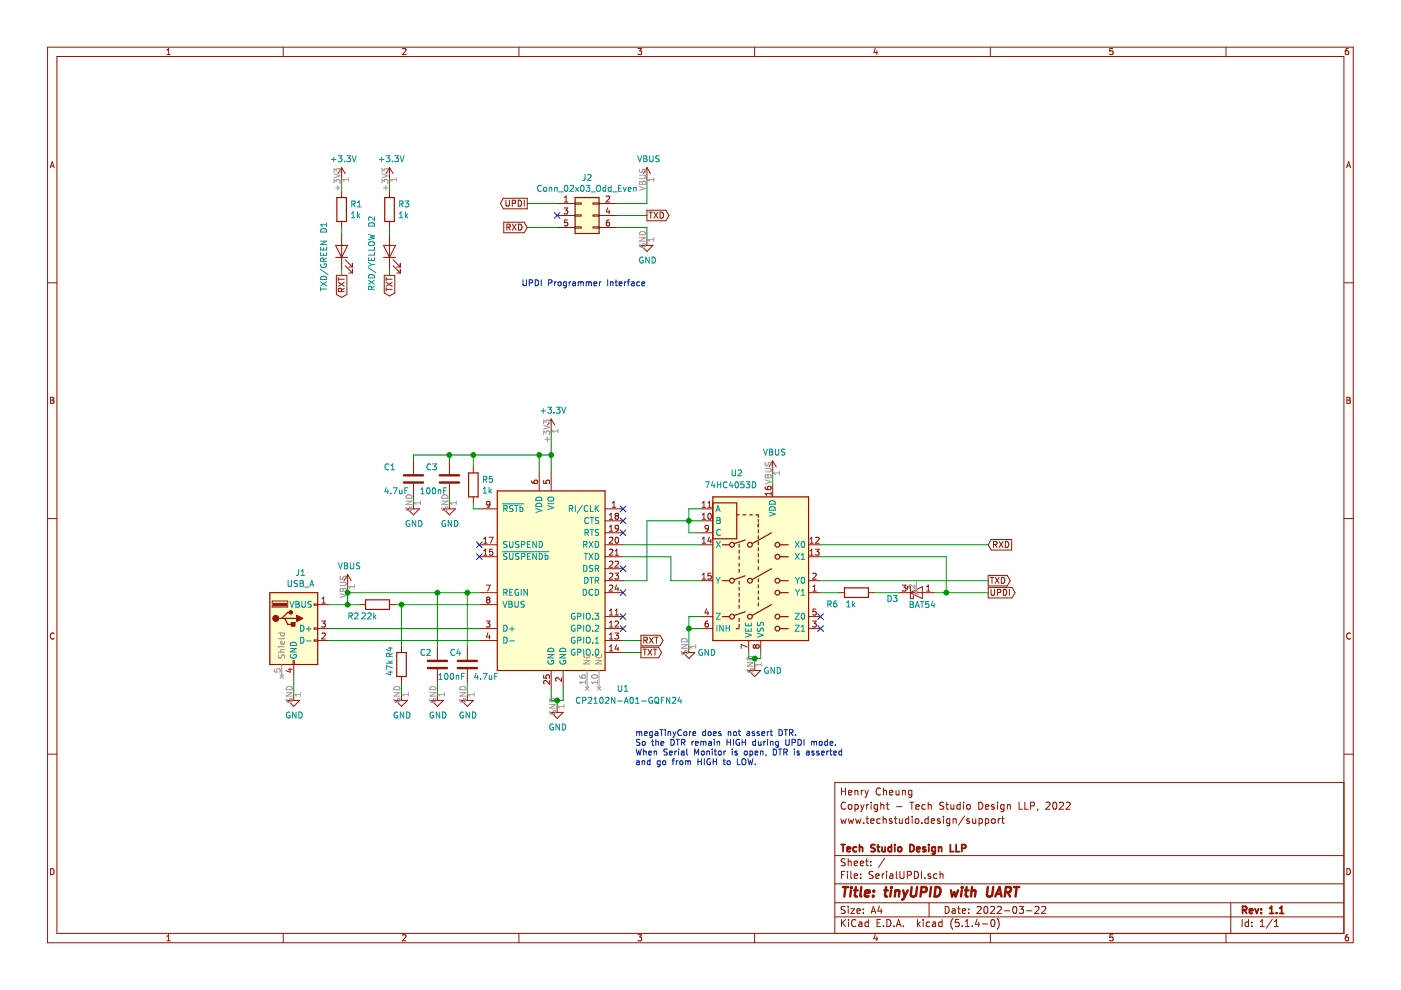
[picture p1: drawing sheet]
<svg xmlns="http://www.w3.org/2000/svg" width="297mm" height="210mm" viewBox="0 0 297 210" stroke-linecap="round" stroke-linejoin="round" font-family="sans-serif">
<path d="M.1 0h297v209.9h-297z" fill-rule="evenodd" fill="#fff" stroke="#fff" stroke-width=".21"/>
<g fill="none" stroke="#981200" stroke-width=".21">
<path d="M10.1 10h276.8v189.9h-276.8zM12.1 12h272.8v185.9h-272.8zM35.4 11.6h.7M35.4 10.6l.4-.3v1.3M60 10v2M85.3 10.4l.5-.1 .3 .3-.8 1h.8M110 10v2M135.3 10.3h.8l-.5 .5 .4 .1v.5l-.2 .2-.5-.2M160 10v2M185.6 10.2l-.3 .9h.8M185.9 10.7v.9M210 10v2"/>
<path d="M235.9 10.3h-.6v.6l.6-.1v.6l-.1 .2-.5-.2M259.9 10v2M285.9 10.3h-.4l-.2 .3-.1 .7 .3 .3 .4-.2v-.6h-.4l-.3 .2M10.6 35.6l.5-1.3 .4 1.3M10.7 35.2h.7M72.4 35.5l-.7 1.3M72.4 35.5v2.6M72.4 35.5l.8 1.3M82.6 35.5l-.8 1.3M82.6 35.5v2.6M82.6 35.5l.7 1.3M137.2 35.5l-.8 1.3"/>
<path d="M137.2 35.5v2.6M137.2 35.5l.7 1.3M285.5 35.6l.4-1.3 .5 1.3M285.6 35.2h.6M10.1 60h2M71.2 52h2.5l-1.3 2.6zM71.2 54.6h2.5M71.3 58.4h2.3v4l-1.2 .7-1.1-.7zM71.7 59.2h1.3M71.7 58.8v.8M71.7 59.9l1.3 .8M72.4 40.6v1.3"/>
<path d="M72.4 47v1.2M72.4 49.5v7.6M73 59.9l-1.3 .8M73.2 55.1l1.5 1.5M73.2 56.4l1.5 1.5M74 57.9h.7M74 56.6h.7M74.7 55.8v.8M74.7 57.1v.8M81.3 52h2.6l-1.3 2.6zM81.3 54.6h2.6M81.5 58.4h2.2v3.7l-1.1 .7-1.1-.7z"/>
<path d="M81.9 58.8v.8M81.9 59.9l1.2 .8M81.9 59.2h1.2M82.6 40.6v1.3M82.6 47v1.2M82.6 49.5v7.6M83.1 59.9l-1.2 .8M83.3 56.4l1.6 1.5M83.3 55.1l1.6 1.5M84.1 57.9h.8M84.1 56.6h.8M84.9 55.8v.8"/>
<path d="M84.9 57.1v.8M106.7 42h5.1v2.3h-5.1l-.6-1.1zM106.8 47.1h4.3l.7 1.1-.7 1.1h-4.3zM107.3 42.4v1.1l.2 .2h.4l.1-.2v-1.1M107.5 48.2l.6-.1v-.5l-.6-.1v1.3M107.8 48.2l.4 .6M108.6 43.1l.7-.1v-.4l-.7-.2v1.3M108.6 47.5l.8 1.3M109.4 47.5l-.8 1.3M109.9 42.4a.64 .64 0 0 1 .7 .7 .64 .64 0 0 1-.7 .6zM109.9 47.5a.64 .64 0 0 1 .8 .7 .64 .64 0 0 1-.8 .6zM111.1 42.4v1.3"/>
<path d="M118.1 43.2h3.8M118.1 45.7h3.8M118.1 48.2h3.8M119.6 44.1h.8l-.4 .5 .3 .1 .1 .4-.3 .3-.5-.2M119.7 42.8h.7M119.7 41.9l.3-.3v1.2M120.3 46.6h-.6v.6l.4-.1 .3 .3v.3l-.3 .2-.4-.1M121.9 43h1.3v.3h-1.3zM121.9 45.6h1.3v.2h-1.3zM121.9 48.1h1.3v.3h-1.3zM125.7 48.1h1.3v.3h-1.3zM125.7 45.6h1.3v.2h-1.3z"/>
<path d="M125.7 43h1.3v.3h-1.3zM127 43.2h3.8M127 45.7h3.8M127 48.2h3.8M128.5 41.7l.5-.1 .3 .3-.8 .9h.8M128.8 44l-.3 .9h.8M129.1 46.6h-.2a.79 .79 0 0 0-.1 1.3h.3l.2-.5-.3-.3h-.2l-.3 .3M129.1 44.5v.9M135.9 52h2.5l-1.2 1.3zM137.2 44.6h4l.6 1.1-.6 1.1h-4zM137.2 50.8v1.2M137.6 45h.7"/>
<path d="M138 45v1.3M138.6 45l.9 1.3M139.5 45l-.9 1.3M140 45a.64 .64 0 0 1 .7 .6 .64 .64 0 0 1-.7 .7zM284.9 60h2M72.4 61.8l-.1-.6h-.5l-.1 .6h1.3M73 61.1l-.6 .4M81.9 61v.7M81.9 61.4h1.2M10.7 84.2h.5l.2 .3-.2 .3 .3 .3-.3 .4h-.5zM10.7 84.8h.5M87.7 97.7v2.8"/>
<path d="M95.3 97.7v2.8M100.4 99v1.3M116.9 88.8l-.8 1.3M116.9 88.8v2.6M116.9 88.8l.7 1.3M163.8 97.7l-.7 1.3M163.8 97.7v2.6M163.8 97.7l.8 1.3M285.6 84.2h.4l.3 .3-.3 .3 .3 .3-.2 .4h-.5zM285.6 84.8h.4M10.1 109.9h2M86.4 107.9h2.5l-1.2 1.3z"/>
<path d="M87.7 102.6v2.8M87.7 106.6v1.3M94 107.9h2.6l-1.3 1.3zM95.3 102.6v2.8M95.3 106.6v1.3M100.4 105.4v1.2M101.6 107.9h3.8M101.6 118h3.8M101.6 115.5h3.8M102.5 117.7h.8M102.5 114.3l.4-.4v1.3M102.5 116.8l.4-.4v1.3"/>
<path d="M102.5 115.2h.8M103.7 113.9h.8l-.5 1.3M103.9 106.8l-.3 .3-.3-.1-.1-.2v-.4l.4-.1 .3 .2-.2 .9-.4 .2M104.4 116.4h-.6v.7l.4-.2 .3 .3v.3l-.3 .2-.4-.1M112.7 101.9l.1 .5 .5 .1 .6-.1v-.5l-.1-.1-.5 .1-.1 .4 .3 .2M114.3 100.3v3.8M115.3 101.9v.6h.6l-.2-.4 .3-.3h.3l.2 .3-.1 .4M116.9 100.3v3.8M128.3 107.9h3.8M128.3 118h3.8M128.3 115.5h3.8M128.3 110.4h3.8"/>
<path d="M128.3 113h3.8M129.2 116.6l.5-.2 .2 .4-.8 .9h.8M129.2 109.2l.4-.4v1.3M129.2 111.7l.4-.3v1.2M129.2 114l.5-.1 .2 .4-.8 .9h.8M129.2 110.1h.7M129.2 112.6h.7M129.2 119.1l.5-.1 .2 .3-.8 1h.8M129.8 107.6h.7M129.8 106.6l.4-.3v1.3M130.4 116.8l.4-.4v1.3M130.4 119.1l.5-.1 .3 .3-.8 1h.8"/>
<path d="M130.4 117.7h.8M130.5 114l.2-.1a.67 .67 0 0 1 .5 .6 .67 .67 0 0 1-.5 .7l-.3-.5zM130.7 109.4l-.3-.3 .3-.3h.2l.3 .3-.3 .3M130.7 109.4l-.3 .2 .1 .4 .2 .1 .3-.1 .2-.1v-.3l-.3-.2M130.7 109.4h.2M131.2 111.9l-.3 .3-.4-.1v-.6l.4-.1 .3 .2-.1 .7-.2 .3h-.4M148.6 107.9h2.5M148.6 115.5h2.5M148.6 110.4h2.5M148.6 113h2.5M148.9 107.6h.7M148.9 115.2h.7"/>
<path d="M148.9 110.1h.7M148.9 106.6l.4-.3v1.3M148.9 109.2l.4-.4v1.3M148.9 114.3l.4-.4v1.3M150.1 107.6h.7M150.1 106.6l.3-.3v1.3M150.2 109l.2-.2a.67 .67 0 0 1 .4 .7 .67 .67 0 0 1-.4 .6l-.3-.5zM150.2 111.9l-.2 .3-.4-.1-.1-.2 .1-.4 .4-.1 .2 .2-.2 .9-.4 .1M150.4 113.9l-.3 .8h.8M150.7 114.3v.9M162.2 103.2l.1 .4 .5 .2h.6v-.6l-.1-.1-.5 .1-.1 .4 .3 .2M163.5 104.3v.7"/>
<path d="M163.5 104.7h-1.3l.4 .3M163.8 102.8v2.6M171.4 118h2.6M171.4 115.5h2.6M171.7 117.7h.8M171.7 115.2h.8M171.7 114.3l.4-.4v1.3M171.7 116.8l.4-.4v1.3M172.9 116.4h.8l-.5 .5 .4 .2 .1 .4-.3 .2-.5-.1M172.9 114l.5-.1 .3 .4-.8 .9h.8M210.2 114.4h4.3v2.2h-4.3l-.7-1.1zM210.7 115.5l.6-.1v-.5l-.6-.1v1.3"/>
<path d="M211 115.5l.4 .6M211.8 114.8l.9 1.3M212.7 114.8l-.9 1.3M213.1 114.8a.64 .64 0 0 1 .8 .6 .64 .64 0 0 1-.8 .7zM284.9 109.9h2M11.5 134.3a.58 .58 0 0 0-.8 .5 .58 .58 0 0 0 .8 .6M57.7 127.4h3.3v1.3h-3.3zM66.6 128.1h.8v.2h-.8zM66.6 133.1h.8v.3h-.8zM66.6 135.7h.8v.2h-.8zM67.4 128.2h2.5M67.4 135.8h2.5"/>
<path d="M67.4 133.3h2.5M68.2 131.7h.8l-.5 .5 .4 .1 .1 .4-.3 .2-.5-.1M68.2 134.3l.5-.1 .3 .4-.8 .9h.8M68.2 127.9h.8M68.2 127l.4-.4v1.3M73.7 121.9l-.8 1.2M73.7 121.9v2.5M73.7 121.9l.8 1.2M76.2 128.2h1.3M82.6 128.2h1.3M85.1 137.1v1.3M92.7 137.1v2.8"/>
<path d="M99.1 137.1v2.8M101.6 125.7h3.8M101.6 128.2h3.8M101.6 135.8h3.8M101.6 133.3h3.8M103.1 124.1h.8l-.5 1.2M103.1 131.7h.8l-.4 .5 .3 .1 .1 .4-.3 .2-.5-.1M103.4 127.2l-.2 .2v.2l.2 .3 .4-.1 .1-.2v-.2l-.3-.2M103.4 127.2l-.2-.3 .2-.3h.2l.3 .3-.3 .3M103.4 127.2h.2M103.5 134.2l-.3 .9h.7M103.8 134.6v.9"/>
<path d="M128.3 125.7h3.8M128.3 138.4h3.8M128.3 135.8h3.8M128.3 133.3h3.8M128.3 130.7h3.8M128.3 120.6h3.8M128.3 123.1h3.8M129.2 124.2l.5-.1 .2 .3-.8 .9h.8M129.2 135.5h.7M129.2 132.9h.7M129.2 130.4h.7M129.2 129.5l.4-.4v1.3"/>
<path d="M129.2 132l.4-.3v1.2M129.2 134.6l.4-.4v1.3M129.2 137.1l.4-.3v1.2M129.2 138h.7M129.2 121.6l.5-.1 .2 .4-.8 .9h.8M130.4 134.2h.8l-.5 .5 .4 .1 .1 .5-.3 .2-.5-.1M130.4 121.5h.8l-.5 .5 .4 .1 .1 .5-.3 .2-.5-.1M130.4 131.8l.5-.1 .3 .3-.8 .9h.8M130.4 130.4h.8M130.4 129.5l.4-.4v1.3M130.7 136.7l-.3 .9h.8M130.7 124l-.3 .9h.8"/>
<path d="M131 124.5v.8M131 137.2v.8M135.9 134.7h4l.7 1.1-.7 1.1h-4zM135.9 137.2h3.7l.7 1.2-.7 1.1h-3.7zM136.3 137.6h.8M136.5 135.8l.7-.1v-.5l-.7-.1v1.3M136.7 137.6v1.3M136.8 135.8l.4 .6M137.4 137.6l.8 1.3M137.7 135.1l.8 1.3M138.2 137.6l-.8 1.3M138.5 137.6h.7"/>
<path d="M138.5 135.1l-.8 1.3M138.8 135.1h.7M138.9 137.6v1.3M139.2 135.1v1.3M144.8 138.4h2.5l-1.2 1.2zM146.1 137.1v1.3M148.6 133.3h2.5M148.6 130.7h2.5M148.6 123.1h2.5M148.9 122.8h.7M148.9 121.9l.4-.4v1.3M149.8 129.1l-.3 .9h.8"/>
<path d="M150.1 131.7h-.2a.79 .79 0 0 0-.2 1.2h.4l.1-.5-.2-.2h-.3l-.2 .2M150.1 129.6v.8M150.7 121.5h-.6v.6l.5-.1 .2 .3v.3l-.2 .2-.5-.1M158.4 137.2l-1.3-.5v.8M158.7 135.8v2.6M160.2 137l.3-.3h.2l.3 .3-.1 .3-.2 .1h-.2l-.3-.2M160.2 137l-.2-.3-.3 .3v.2l.2 .2 .3-.2M160.2 137v.2M161.3 135.8v2.6M171.4 125.7h2.6M171.4 133.3h2.6M171.4 130.7h2.6"/>
<path d="M171.4 123.1h2.6M172.3 131.7h.8l-.5 .5 .4 .1 .1 .4-.3 .2-.5-.1M172.3 125.3h.8M172.3 121.6l.5-.1 .3 .4-.8 .9h.8M172.3 124.4l.4-.3v1.2M173 129.1h-.6l-.1 .6 .5-.1 .3 .3v.3l-.3 .2-.5-.1M177.8 125.7h1.3M184.1 125.7h1.3M190.5 125.7h7.6M191.3 124.1h.8l-.4 .4 .3 .2 .1 .4-.3 .2-.5-.1M192.4 125v-.6h.6v2.5h.7v-.6M193 125.7l2.6-1.3v2.5z"/>
<path d="M196.4 124.4l.4-.3v1.2M196.4 125.3h.8M209.5 124.5h5.1l.6 1.2-.6 1.1h-5.1zM209.5 122h4.1l.6 1.1-.6 1.1h-4.1zM209.9 122.4h.8M210.1 124.9v1.1l.3 .2h.3l.2-.2v-1.1M210.3 122.4v1.3M211 122.4l.8 1.3M211.5 125.6h.6v-.5l-.6-.2v1.3M211.8 122.4l-.8 1.3M212.3 122.4a.64 .64 0 0 1 .7 .6 .64 .64 0 0 1-.7 .7zM212.7 124.9a.64 .64 0 0 1 .8 .7 .64 .64 0 0 1-.8 .6z"/>
<path d="M214 124.9v1.3M286.3 134.3a.58 .58 0 0 0-.8 .5 .58 .58 0 0 0 .8 .6M10.1 159.9h2M61 148.5h2.5l-1.2 1.3zM61.1 141.9h.8M61.5 141.7v.8l-.9-.3M62.2 140.1h.2v.8h-.2zM62.3 140.9v2.5M62.3 147.2v1.3M83.9 148.5h2.5l-1.3 1.3zM85.1 143.4v1.3M85.1 147.2v1.3"/>
<path d="M91.5 148.5h2.5l-1.3 1.3zM92.7 141.9v2.8M92.7 147.2v1.3M97.8 148.5h2.6l-1.3 1.3zM99.1 141.9v2.8M99.1 147.2v1.3M115.3 143.1v.7h.6l-.2-.5 .3-.2h.3l.2 .2-.1 .5M116.5 144.3v.8l-.9-.8-.3 .2 .1 .5M116.9 151h2.5l-1.3 1.3zM116.9 142.2v3.8M118.1 149.8v1.2M119.1 143.7v.8l-.9-.8-.4 .2 .1 .5"/>
<path d="M119.4 142.2v3.8M158.7 142.2h2.6l-1.3 1.2zM160 140.9v1.3M284.9 159.9h2M178.3 173.6l.2 1 .3-.7 .3 .7 .3-1M178.4 167.1v1.5M178.4 167.8h.9M179.3 170.2a.59 .59 0 0 0-.8 0 .59 .59 0 0 0-.2 .7 .56 .56 0 0 0 .3 .6 .56 .56 0 0 0 .7 0M179.3 167.1v1.5M179.8 173.6l.3 1 .3-.7 .3 .7 .3-1M179.9 168.1l.7-.2v-.3h-.5l-.2 .2 .1 .7h.6M179.9 170.7l.2-.1 .5 .1v.8l-.3 .1-.4-.1z"/>
<path d="M181.3 170.7l.4-.1 .3 .3-.1 .6-.2 .1-.4-.1M181.3 167.6v1M181.3 170.6v1.5M181.3 167.7l.2-.1h.3l.1 1M181.4 173.6l.3 1 .3-.7 .3 .7 .3-1M182.5 170.6l.3 1M182.6 167.6v1M182.8 171.6l-.3 .5M183 167.6l-.4 .3M183.1 174.5v.1M183.2 170.6l-.4 1M183.4 167.6l.3 1"/>
<path d="M183.6 173.6h.6M183.7 170.6v1M183.7 168.6l-.3 .5M183.8 173.1v1.3l.4 .2M184.1 167.6l-.4 1M184.2 170.6l-.5 .3M184.6 174.1l.7-.2-.1-.2-.4-.1-.2 .2 .1 .7h.5M184.7 170.1v.1M184.7 170.6v1M186 170.7l-.4-.1-.3 .3 .1 .6 .2 .1 .4-.1M186 170.6v1.2l-.2 .3-.4-.1M186.6 173.7l-.4-.1-.3 .3 .1 .6 .2 .1 .4-.1"/>
<path d="M186.7 167.2a.7 .7 0 0 0-1 .5 .7 .7 0 0 0 .7 .9l.3-.2M186.7 170.7l.3-.1 .3 .1 .1 .9M186.7 170.1v1.5M187.3 173.7l.2-.1 .3 .1 .1 .9M187.3 173.1v1.5M187.3 167.1v1.5M187.3 167.7l.2-.1h.4l.1 1M187.9 170.6h.6M188.1 170.1v1.3l.4 .2M188.6 168.1l.7-.2v-.3h-.5l-.2 .2 .1 .7h.6M189.1 173.7l-.3-.1-.3 .2 .1 .2 .5 .1v.4h-.6M189.6 173.6h.6"/>
<path d="M189.8 173.1v1.3l.4 .2M190 167.6v.9l.4 .1 .2-.2M190.1 171h1.1M190.6 167.6v1M190.7 173.6l.1 .9 .3 .1 .2-.1M191.3 167.6v1M191.3 173.6v1M191.3 167.7l.2-.1h.4v1M192.7 173.7l-.4-.1-.4 .3 .1 .6 .3 .1 .4-.1M192.7 173.1v1.5M192.9 170.1h.9M193.3 167.6v1.2l-.3 .3-.3-.1"/>
<path d="M193.3 170.1v1.5M193.3 167.6h-.4l-.3 .3 .1 .5 .2 .2 .4-.1M193.4 173.1v.1M193.4 173.6v1M194.1 173.7l.2-.1 .4 .1v.8l-.2 .1-.4-.1zM194.2 171.1l.7-.2-.1-.2-.4-.1-.2 .2v.7h.6M195.5 174.5v.1M196.2 170.7l-.5-.1-.2 .3v.6l.2 .1 .5-.1M196.8 173.7l-.4-.1-.3 .3 .1 .6 .2 .1 .4-.1M196.8 170.1v1.5M196.8 173.1v1.5M196.8 170.7l.2-.1 .4 .1 .1 .9"/>
<path d="M197.5 174.1l.7-.2-.1-.2-.4-.1-.2 .2v.7h.6M199.3 173.7l-.3-.1-.3 .2 .1 .2 .5 .1v.4h-.6M200 173.1v.1M200 173.6v1M200.1 170.2l-.6-.1-.3 .3 .1 .3 .7 .3v.5l-.2 .1-.6-.1M200.5 170.6h.6M200.7 170.1v1.3l.4 .2M201.4 173.7l-.5-.1-.2 .3v.6l.2 .1 .5-.1M201.4 173.6v1.2l-.3 .3-.4-.1M201.6 170.6v.9l.4 .1 .2-.1M202.1 173.7l.2-.1 .4 .1v.9M202.1 173.6v1"/>
<path d="M202.2 170.6v1M203.6 170.7l-.5-.1-.2 .3v.6l.2 .1 .5-.1M203.6 170.1v1.5M204.3 170.1v.1M204.3 170.6v1M204.5 173l-1.3 1.9M205 170.7l.2-.1 .5 .1v.8l-.3 .1-.4-.1zM205.5 173.7l-.3-.1-.3 .2 .1 .2 .5 .1v.4h-.6M206.2 173.6l.1 .9 .3 .1 .3-.1M206.9 173.6v1M207.5 170.1a.76 .76 0 0 1 .9 .7 .76 .76 0 0 1-.9 .8zM207.6 173.7l.4-.1 .3 .3-.1 .6-.2 .1-.4-.1"/>
<path d="M207.6 173.6v1.5M208.9 173.7l.5-.1 .2 .3-.1 .6h-.6M208.9 171.1l.7-.2v-.2l-.5-.1-.2 .2 .1 .7h.6M208.9 173.6v1.5M210.3 173.7l.2-.1 .4 .1v.8l-.2 .1-.4-.1zM210.8 170.7l-.4-.1-.2 .2 .1 .2 .5 .2v.3h-.6M211.5 170.1v.1M211.5 170.6v1M211.6 173.6v1M212.1 173.6l-.5 .3M212.4 173.6h.5M212.6 173.1v1.3l.3 .2"/>
<path d="M212.9 170.7l-.5-.1-.3 .3 .1 .6 .2 .1 .5-.1M212.9 170.6v1.2l-.3 .3-.4-.1M213.6 170.7l.2-.1 .3 .1 .1 .9M213.6 170.6v1M216.1 170.1v1.5h.7M217.3 170.1v1.5h.7M218.5 170.9l.7-.1 .1-.2-.1-.4-.7-.1v1.5M220.1 171.5l-.2 .3M221.8 170.2l.5-.1 .3 .1v.3l-.9 1.1h.9M223.4 170.2l.2-.1a.8 .8 0 0 1 .5 .7 .8 .8 0 0 1-.5 .8 1 1 0 0 1-.2-1.4zM224.6 170.2l.6-.1 .3 .4-1 1.1h1M226 170.2l.6-.1 .3 .4-.9 1.1h.9"/>
<path d="M284.9 165.9h-107.9v32M10.7 184.2a.65 .65 0 0 1 .8 .6 .65 .65 0 0 1-.8 .7zM35.4 198.5l.4-.3v1.3M35.4 199.5h.7M60 197.9v2M85.3 198.3l.5-.1 .3 .3-.8 1h.8M110 197.9v2M135.3 198.2h.8l-.5 .5 .4 .1v.6l-.2 .1-.5-.1M160 197.9v2M177 194.4h107.9M177 191.4h107.9M177 187.4h107.9"/>
<path d="M177 181.4h107.9M178.4 185.5h.5M178.4 195v1.5M178.6 195.6l.7 .9M179.1 184.8h-.7v1.5M179.2 192.2h-.6l-.3 .2 .2 .4 .6 .3v.4l-.2 .2-.6-.1M179.2 182.1h-.6l-.3 .2 .2 .4 .6 .3v.4l-.2 .2-.6-.1M179.3 195l-.9 .8M179.7 184.8v.1M179.7 185.3v1M179.8 182.1v1.5M179.8 192.2v.1"/>
<path d="M179.8 192.7v1M179.8 182.7l.2-.1h.4l.1 1M179.9 195v.1M179.9 195.5v1M180.4 192.7h.8l-.8 1h.8M180.4 184.8v1.3l.2 .2M181.1 185.8l.7-.2v-.3h-.5l-.2 .2 .1 .7h.6M181.1 183.1l.7-.2v-.3h-.5l-.2 .2 .1 .7h.6M181.5 195.1a.59 .59 0 0 0-.8 0 .59 .59 0 0 0-.1 .7 .56 .56 0 0 0 .2 .6 .56 .56 0 0 0 .7-.1M181.7 193.2l.7-.2-.1-.2-.4-.1-.2 .2 .1 .7h.5M182.1 195.5h.6l.1 1M182.4 183.1l.7-.2-.1-.3h-.4l-.2 .2 .1 .7h.5"/>
<path d="M182.5 186.1v.2M182.5 185.3v.2M182.8 195.8l-.5 .1-.3 .2 .3 .4 .5-.1M183 193.5v.2M183 192.8v.1M183.5 182.6h.6M183.7 182.1v1.3l.4 .2M184.1 195.5h-.4l-.3 .2 .1 .6 .2 .2 .4-.1M184.1 195v1.5M184.6 183.4v.2M184.6 182.6v.2M184.7 193.7l.5-1.5 .5 1.5"/>
<path d="M184.8 193.2h.8M185.1 184.8h-.6l-.2 .2v.3l.7 .4v.4l-.2 .2-.5-.1M185.6 198.1l-.3 .9h.8M185.7 185.8l.7-.2-.1-.3h-.4l-.2 .2 .1 .7h.5M185.9 198.6v.9M186 195.7h.5M186.5 192.1l-.4 1.1h1M186.7 195h-.7v1.5h.7M186.8 192.7v1M187.1 185.3v1M187.3 196.3v.2M187.5 185.3l-.4 .2"/>
<path d="M187.5 182l-1.2 1.9M188 184.8v.1M188 185.3v1M188 195a.76 .76 0 0 1 .9 .7 .76 .76 0 0 1-.9 .8zM188.7 185.3h.6v1M189.3 185.6l-.7 .3 .2 .4 .5-.1M189.5 196.3v.2M190 196.5l.5-1.5 .5 1.5M190 184.8v1.3l.2 .2M190.2 196h.7M190.8 184.8v1.2l.3 .3h.3l.3-.3v-1.2M191.5 196.3v.2"/>
<path d="M192.4 185.5h.7l.1-.2v-.4l-.2-.1h-.6v1.5M193.9 184.8a.76 .76 0 0 1 .9 .7 .76 .76 0 0 1-.9 .8zM194.5 195v1.5M194.7 195.9l.4 .6M195.1 195.5l-.6 .5M195.4 184.8v1.5M195.7 195v.1M195.7 195.5v1M196.1 186.1v.2M197 191.4v3M197.1 195.5h-.4l-.3 .2v.6l.3 .2 .4-.1M197.3 185.3h-.3l-.3 .2 .1 .2 .5 .1v.4h-.6"/>
<path d="M197.7 195.5h.6l.1 1M198.4 195.8l-.7 .3 .2 .4 .5-.1M198.7 185.3h-.5l-.3 .2 .1 .6 .2 .2 .5-.1M199.3 185.4l.2-.1h.4v1M199.3 184.8v1.5M199.7 195.5h-.4l-.3 .2 .1 .6 .2 .2 .4-.1M199.7 195v1.5M200.4 192.2a.75 .75 0 0 1 .8 .7 .75 .75 0 0 1-.8 .8zM201.9 192.8h.6v.9M202 194.8a1.71 1.71 0 0 0 0 2.2M202.5 193l-.5 .1-.2 .2 .2 .4 .5-.1M203 192.7h.6"/>
<path d="M203.2 192.2v1.3l.4 .2M203.3 195h-.7l-.1 .7 .7-.1 .2 .2-.1 .5-.2 .2-.6-.2M204 196.3v.2M204 193.2l.7-.2v-.2l-.5-.1-.2 .2 .1 .7h.6M204.6 196.5h.9M204.6 195.4l.5-.4v1.5M205.4 193.5v.2M205.4 192.8v.1M206.1 196.3v.2M207.2 192.3l.5-.1 .3 .4-.9 1.1h.9M207.2 194.9l-.4 1.1h.9M207.5 195.5v1"/>
<path d="M208.3 195.9h1.1M208.7 192.3l.4-.1a.85 .85 0 0 1-.1 1.5l-.3-.2-.1-.4zM210 197.9v2M210 192.3l.6-.1 .3 .4-1 1.1h1M210.3 195h.1a.8 .8 0 0 1 .6 .7 .8 .8 0 0 1-.6 .8 1 1 0 0 1-.1-1.5zM211.4 194.8a1.71 1.71 0 0 1 0 2.2M211.4 192.3l.6-.1 .3 .4-.9 1.1h.9M212.9 193.1h1.2M214.9 192.3l.2-.1a.8 .8 0 0 1 .5 .7 .8 .8 0 0 1-.5 .8l-.4-.6zM216.1 192.2h.9l-.5 .6 .4 .1v.6l-.2 .2-.6-.2M217.6 193.1h1.2M219.4 192.3l.6-.1 .2 .1 .1 .3-.9 1.1h.9"/>
<path d="M220.9 192.3l.5-.1 .3 .4-.9 1.1h.9M235.9 198.2h-.6v.6l.6-.1v.7l-.1 .1-.5-.1M259.9 197.9v2M260.9 191.4v6.5M263.4 195v1.5M264.7 195.5h-.4l-.3 .2 .1 .7h.6M264.7 195v1.5M265.4 196.3v.2M265.4 195.5v.2M267.2 196.5h.9M267.2 195.4l.4-.4v1.5M269.8 194.9l-1.3 1.9"/>
<path d="M270.2 196.5h.9M270.2 195.4l.4-.4v1.5M285.6 184.2a.65 .65 0 0 1 .7 .6 .65 .65 0 0 1-.7 .7zM285.9 198.2h-.4l-.2 .3-.1 .7 .3 .3 .4-.1v-.7h-.4l-.3 .2"/>
</g>
<g fill="none" stroke="#981200" stroke-width=".38">
<path d="M178.3 179.1h.9M178.7 179.1v1.5M181.6 179.7l-.4-.1-.3 .3 .1 .5 .2 .2 .4-.1M182.2 179.7l.3-.1 .3 .1 .1 .9M182.2 179.1v1.5M185.5 179.1h-.6l-.2 .2v.4l.8 .3v.4l-.3 .2-.5-.1M186 179.6h.5M186.2 179.1v1.3l.3 .2M187 179.6l.1 .9 .4 .1 .2-.2M187.7 179.6v1M189 179.7l-.4-.1-.3 .3 .1 .5 .2 .2 .4-.1M189 179.1v1.5"/>
<path d="M189.7 179.1v.1M189.7 179.6v1M190.5 179.7l.2-.1 .4 .1v.7l-.2 .2-.4-.2zM192.9 179.1a.76 .76 0 0 1 .9 .7 .76 .76 0 0 1-.9 .8zM196.2 179.7l-.3-.1-.2 .2v.2l.5 .1v.4h-.5M196.9 179.1v.1M196.9 179.6v1M198.3 179.7l-.4-.1-.3 .3v.5l.3 .2 .4-.1M198.3 179.6v1.2l-.3 .3-.4-.1M199 179.7l.2-.1 .4 .1v.9M199 179.6v1M201.5 179.1v1.5h.7"/>
<path d="M202.7 179.1v1.5h.7M203.9 179.9l.7-.1 .2-.2-.2-.5h-.7v1.5M179.6 180.1l.7-.2-.1-.2-.4-.1-.2 .2 .1 .7h.5M194.4 180.1l.7-.2-.1-.2-.4-.1-.2 .2v.7h.6M263.5 193l.7-.1 .1-.2-.1-.4-.2-.1h-.5v1.5M263.8 193l.5 .7M264.9 193.2l.7-.2-.1-.2-.4-.1-.2 .2 .1 .7h.5M266.1 192.7l.4 1 .3-1M267.4 193.5v.2M267.4 192.8v.1M269.2 193.7h.8M269.2 192.6l.4-.4v1.5"/>
<path d="M270.7 193.5v.2M271.3 193.7h.9M271.3 192.6l.4-.4v1.5"/>
</g>
<g fill="none" stroke="#981200" stroke-width=".51">
<path d="M85.6 102.3h4.1M85.6 100.8h4.1M93.3 102.3h4M93.3 100.8h4M90.7 141.7h4.1M90.7 140.1h4.1M97.1 141.7h4M97.1 140.1h4M178.7 188.1h1.1M179.3 188.1l-.3 2M180.4 188.8l-.2 1.3M180.5 188.1v.2"/>
<path d="M180.5 188.1l.1 .1-.1 .1M181.1 188.8h.7M181.5 188.1l-.3 1.7 .1 .2 .4 .1M182.6 188.1l-.2 1.7 .2 .3M183.4 189.4l1-.2-.1-.4h-.5l-.4 .2v1h.8M185.1 189.9v.2M185.3 188.8l.1 .1-.2 .1M185.3 188.8l-.1 .2M187.5 188.8h.7M187.9 188.1l-.3 1.7 .1 .2 .4 .1M188.9 188.8l-.1 1.3M189 188.1v.2"/>
<path d="M189.8 188.9l.4-.1h.4v1.3M189.9 188.8l-.2 1.3M191.5 188.8l.3 1.3M191.8 190.1l-.2 .5-.4 .2M192.5 188.8l-.7 1.3M193.3 188.1l-.2 1.6 .1 .3a.69 .69 0 0 0 .9-.1l.3-1.8M195.3 189.1h.7l.3-.2a.52 .52 0 0 0-.1-.8h-.8l-.3 2M197.4 188.1l-.2 2M198.4 188.1a.97 .97 0 0 1 1 .6 .97 .97 0 0 1-.3 1.1l-.5 .3h-.5zM201.6 188.8l.2 1.3 .5-1 .3 1 .5-1.3M203.9 188.8l-.1 1.3M204 188.1l-.1 .1 .1 .1"/>
<path d="M204 188.1v.2M204.6 188.8h.8M204.9 188.1l-.2 1.7 .1 .2 .4 .1M206 188.9l.3-.1h.5l-.1 1.3M206.1 188.1l-.2 2M209.4 188.1l-.2 1.6 .4 .4a.69 .69 0 0 0 .8-.4l.2-1.6M211 190.1l.9-2 .4 2M211.3 189.5h.9M213.1 189.1h.8l.3-.2 .2-.4-.2-.3-.9-.1-.3 2M213.6 189.1l.6 1M215 188.1h1.1M215.6 188.1l-.3 2"/>
</g>
<g fill="none" stroke="#969696" stroke-width=".21">
<path d="M70.8 36.6v-.8l.5 .4 .1-.4h.6l.1 .2-.1 .6M70.8 38.8v-.7l.5 .4 .1-.4h.6l.1 .2-.1 .5M70.8 36.9l1.3 .4-1.3 .4M71.1 39.8h1M71.6 39.3v1M72.4 38.1h.1M73.9 38.1h-1.3l.4 .3M73.9 37.7v.7M81 38.8v-.7l.5 .4 .1-.4 .6 .1-.1 .6M81 36.6v-.8l.5 .4 .1-.4h.5l.2 .2-.2 .6M81 36.9l1.3 .4-1.3 .4M81.3 39.8h1"/>
<path d="M81.8 39.3v1M82.6 38.1h.1M84 38.1h-1.2l.3 .3M84 37.7v.7M135.6 39.6l1.2 .4-1.2 .4M135.6 37.1h1l.2 .3v.2l-.2 .3h-1M135.6 35.9v.5l.1 .1h.4l.2-.5 .3-.1 .2 .2v.5M135.7 38.5h.4l.1 .2 .2-.3 .3 .1 .1 .6h-1.2zM136.2 38.7v.4M137.2 38.1h.1M138.6 37.7v.7M138.6 38.1h-1.3l.4 .3"/>
<path d="M135.6 50.4h1.2l-1.2 .7h1.2M135.6 49.3a.68 .68 0 0 1 .8-.2 .68 .68 0 0 1 .4 .7h-1.2zM135.6 51.7a.59 .59 0 0 0 .6 .8 .59 .59 0 0 0 .6-.8h-.5v.2M137.2 50.8h.1M138.6 50.4v.7M138.6 50.8h-1.3l.4 .3M115.3 89.9v-.8l.4 .4 .2-.4h.5l.1 .2-.1 .6M115.3 92.1v-.7l.4 .4 .2-.4 .6 .1-.1 .6M115.3 90.2l1.2 .4-1.2 .4M115.6 93.1h.9M116 92.7v.9M116.9 91.4h.1"/>
<path d="M118.3 91.4h-1.3l.4 .3M118.3 91v.7M162.2 99.3h1.1l.2 .3v.2l-.2 .2h-1.1M162.3 98.1l-.1 .4 .1 .2h.4l.3-.5 .3-.1 .2 .2-.1 .5M165.3 99.9v.7M86.1 106.2h1.2l-1.2 .8h1.2M86.1 107.6a.59 .59 0 0 0 .6 .7 .59 .59 0 0 0 .6-.7l-.5-.1v.3M86.1 105.1a.68 .68 0 0 1 .8-.1 .68 .68 0 0 1 .4 .6h-1.2zM87.7 106.6h.1M89.1 106.6h-1.3l.4 .4M89.1 106.2v.8M93.7 106.2h1.3l-1.3 .8h1.3"/>
<path d="M93.8 107.6a.59 .59 0 0 0 .5 .7 .59 .59 0 0 0 .6-.7l-.5-.1v.3M93.8 105.1a.68 .68 0 0 1 .7-.1 .68 .68 0 0 1 .5 .6h-1.3zM95.3 106.6h.1M96.7 106.2v.8M96.7 106.6h-1.2l.3 .4M162.2 101.7l1.3 .5-1.3 .4M162.3 100.7h.4l.1 .2 .3-.3 .3 .1 .1 .6h-1.3zM162.8 100.9v.4M163.8 100.3h.1M165.3 100.3h-1.3l.4 .3M59 138.3h1.3M59 137.1h.2"/>
<path d="M59 134.2h1.3M59.1 138.8l-.1 .5 .2 .2h.3l.3-.6 .3-.1 .2 .3-.1 .4M59.5 137.1h.8M59.5 134.2v.4l.2 .2 .5-.1v-.5M60.2 136l.1 .4-.2 .2-.6-.1v-.5h.3l.1 .6M60.3 137.7l-.8 .1 .1 .5M60.3 135.3l-.2 .1h-1.1M72.1 125.9l1.3 .4-1.3 .4M72.1 123.5h1l.3 .2v.2l-.3 .3h-1M72.2 122.2l-.1 .5 .1 .1h.4l.2-.5 .3-.1 .3 .2-.1 .5M72.2 124.8h.4l.1 .2 .2-.3 .3 .1 .2 .6h-1.3zM72.7 125v.4"/>
<path d="M73.7 124.4h.1M75.2 124v.7M75.2 124.4h-1.3l.3 .3M123.9 138.7a.56 .56 0 0 0 .5 .8 .56 .56 0 0 0 .5-.8M126.4 138.7a.56 .56 0 0 0 .5 .8 .56 .56 0 0 0 .5-.8M144.5 136.7h1.2l-1.2 .7h1.2M144.5 138a.59 .59 0 0 0 .6 .8 .59 .59 0 0 0 .6-.8h-.5v.2M144.5 135.6a.68 .68 0 0 1 .8-.2 .68 .68 0 0 1 .4 .7h-1.2zM146.1 137.1h.1M147.5 136.7v.7M147.5 137.1h-1.3l.4 .3M158.5 139.4a.68 .68 0 0 1 .8-.2 .68 .68 0 0 1 .4 .7h-1.3z"/>
<path d="M193.9 125.3l.8 .7M194 124v.8l-1-.8-.3 .3 .1 .4M194.3 123.1v2.6M194.7 125.3l-.8 .7M58.1 141.9v.5l.7 .1-.2-.5 .3-.2h.3l.2 .2-.1 .5M59.4 143l.7 .8M59.7 140.9v2.5M60.1 143l-.7 .8M60.7 146.9h1.2l-1.2 .7h1.2M60.8 148.2a.59 .59 0 0 0 .5 .7 .59 .59 0 0 0 .6-.7l-.5-.1v.3M60.8 145.8a.68 .68 0 0 1 .7-.2 .68 .68 0 0 1 .4 .6h-1.2zM62.3 147.2h.1"/>
<path d="M63.7 146.9v.7M63.7 147.2h-1.2l.3 .4M83.5 146.9h1.3l-1.3 .7h1.3M83.6 148.2a.59 .59 0 0 0 .6 .7 .59 .59 0 0 0 .5-.7l-.4-.1v.3M83.6 145.8a.68 .68 0 0 1 .8-.2 .68 .68 0 0 1 .4 .6h-1.3zM85.1 147.2h.1M86.6 147.2h-1.3l.4 .4M86.6 146.9v.7M91.1 146.9h1.3l-1.3 .7h1.3M91.2 148.2a.59 .59 0 0 0 .6 .7 .59 .59 0 0 0 .6-.7l-.5-.1v.3M91.2 145.8a.68 .68 0 0 1 .8-.2 .68 .68 0 0 1 .4 .6h-1.3zM92.7 147.2h.1"/>
<path d="M94.2 147.2h-1.3l.4 .4M94.2 146.9v.7M97.5 146.9h1.3l-1.3 .7h1.3M97.6 148.2a.59 .59 0 0 0 .5 .7 .59 .59 0 0 0 .6-.7l-.5-.1v.3M97.6 145.8a.68 .68 0 0 1 .7-.2 .68 .68 0 0 1 .5 .6h-1.3zM99.1 147.2h.1M100.5 147.2h-1.2l.3 .4M100.5 146.9v.7M116.5 149.4h1.3l-1.3 .7h1.3M116.6 150.7a.59 .59 0 0 0 .6 .8 .59 .59 0 0 0 .5-.8h-.4v.2M116.6 148.3a.68 .68 0 0 1 .8-.2 .68 .68 0 0 1 .4 .7h-1.3zM118.1 149.8h.1"/>
<path d="M119.6 149.4v.7M119.6 149.8h-1.3l.4 .3M122.9 143.2l.1 .4 .4 .2h.6l.1-.6-.2-.1-.5 .1v.4l.2 .2M123.8 140h1.2l-1.2 .8h1.2M124.1 145.6l.8 .7M124.1 144.6h-1.2l.3 .4M124.1 144.3v.7M124.5 142.2v3.8M124.9 145.6l-.8 .7M125.5 143.2a.61 .61 0 0 1 .7-.2 .61 .61 0 0 1 .4 .6 .76 .76 0 0 1-1.2-.2zM126.3 140h1.3l-1.3 .8h1.3M126.6 145.6l.8 .7"/>
<path d="M126.7 144.3v.7M126.7 144.6h-1.3l.4 .4M127 142.2v3.8M127.4 145.6l-.8 .7M158.4 140.5h1.3l-1.3 .7h1.3M158.5 141.9a.59 .59 0 0 0 .6 .7 .59 .59 0 0 0 .5-.7l-.4-.1v.2M160 140.9h.1M161.5 140.5v.7M161.5 140.9h-1.3l.3 .3"/>
</g>
<g fill="none" stroke="#009596" stroke-width=".21">
<path d="M70.3 33.8h.9M70.8 33.3v1M71.7 33h.8l-.4 .5 .3 .1 .1 .5-.2 .2-.6-.1M73 34.2v.1M73.5 33h.8l-.4 .5 .4 .1v.6l-.2 .1-.6-.1M74.7 33l.4 1.3 .4-1.3M80.4 33.8h1M80.9 33.3v1M81.9 33h.8l-.5 .5 .4 .1 .1 .5-.3 .2-.5-.1M83.2 34.2v.1M83.7 33h.8l-.5 .5 .4 .1v.6l-.2 .1-.5-.1M84.8 33l.5 1.3 .4-1.3"/>
<path d="M114.8 39.4a.56 .56 0 0 0-.8 .5 .56 .56 0 0 0 .8 .5M115.4 39.8l.3-.1 .2 .3-.1 .5-.3 .1-.3-.3zM116.5 39.9l.4-.1 .1 .8M116.5 39.7v.9M117.6 39.9l.5-.1 .1 .8M117.6 39.7v.9M119.8 39.4l.2-.1a.67 .67 0 0 1 .4 .6 .67 .67 0 0 1-.4 .7l-.3-.5zM120.9 39.4l.5-.1 .2 .4-.8 .9h.8M122 39.7l.7 .9M122.7 39.7l-.7 .9M123.2 39.4l.2-.1a.67 .67 0 0 1 .5 .6 .67 .67 0 0 1-.5 .7l-.3-.5zM124 37v.9l-.1 .3-.3 .1"/>
<path d="M124.2 39.3h.8l-.4 .5 .4 .1v.5l-.2 .2-.6-.2M124.6 37.1l.5-.1 .2 .3-.8 1h.8M126.6 39.5l.2-.2 .3 .1a.78 .78 0 0 1-.1 1.2l-.4-.2zM128.4 39.8l-.3-.1-.3 .3 .1 .5h.5M128.4 39.3v1.3M129.6 39.8l-.4-.1-.2 .3 .1 .5h.5M129.6 39.3v1.3M131.2 39.9h.4M131.7 39.3h-.5v1.3h.5M132.2 39.7l.3 .9 .3-.9M134.3 39.9l.5-.1 .1 .8M134.3 39.7v.9"/>
<path d="M135.2 33l.4 1.3 .5-1.3M136.5 33l.6 .2v.2l-.2 .2 .3 .3-.1 .3-.6 .1zM136.5 33.6h.4M137.8 33v1.1l.2 .2 .4-.1 .1-.1v-1.1M139.7 33.1l-.5-.1-.1 .2v.3l.5 .3 .1 .3-.2 .2-.5-.1M67.9 57.1l1.6 1.1M68 52.4v.6h1.2v-.6M68 53.5v.6h1.2v-.6M68 59.8l1.2 .8M68 51.1h1.2l-1.2 .8h1.2M68 48.7a.68 .68 0 0 1 .8-.2 .68 .68 0 0 1 .4 .7h-1.2zM68 56a.59 .59 0 0 0 .6 .7 .59 .59 0 0 0 .6-.7h-.5v.2"/>
<path d="M68 58.8a.68 .68 0 0 1 .8-.2 .68 .68 0 0 1 .4 .7h-1.2zM68.6 52.6v.4M68.6 53.7v.4M68.6 55.4v-.6l-.2-.1-.3 .1-.1 .6h1.2M69.2 47.3v.7M69.2 47.6h-1.2l.3 .4M69.2 59.8l-1.2 .8M69.2 54.7l-.6 .4M74.5 46.2h.8M74.5 45.3l.4-.4v1.3M74.6 43.3l.7-.1v-.5l-.7-.1v1.3M74.9 43.3l.4 .6"/>
<path d="M75.8 43.9h.7M75.8 43l.4-.4v1.3M75.8 44.9v1.3M75.9 45.7l.4 .5M76.3 45.3l-.5 .5M78.1 56.8l1.6 1M78.1 54.6v.6h1.3v-.6M78.1 59.4l1.3 .9M78.1 55.7l.7 .4M78.1 49.7l1.3 .3-.9 .3 .9 .2-1.3 .3M78.2 47.4a.68 .68 0 0 1 .8-.1 .68 .68 0 0 1 .4 .6h-1.3zM78.3 51.3h.9l.2 .3-.2 .4-.6 .1a.44 .44 0 0 1-.5-.5z"/>
<path d="M78.3 58.3a.67 .67 0 0 1 .8-.1 .67 .67 0 0 1 .3 .7h-1.3zM78.7 54.8v.4M78.8 56.1h.6M78.8 56.1l-.7 .4M79.4 46v.8l-.9-.8-.4 .3 .1 .4M79.4 52.5v.6h-1.3M79.4 53.5v.6h-1.3M79.4 59.4l-1.3 .9M84.7 46.2h.7M84.7 45.3l.3-.4v1.3M84.7 43.3l.7-.1v-.5l-.7-.1v1.3M85.1 43.3l.4 .6"/>
<path d="M85.9 42.6h.8l-.5 .5 .4 .1 .1 .4-.3 .3-.5-.2M85.9 44.9v1.3M86.1 45.7l.3 .5M86.4 45.3l-.5 .5M118.5 40.7h.9M125.3 40.7h1M129.9 40.7h.9M133.2 40.1l.6-.1-.1-.2-.3-.1-.2 .2 .1 .6h.4M136.3 54.6a.59 .59 0 0 0-.7 .6 .59 .59 0 0 0 .7 .5l.1-.5h-.3M137.6 54.5v1.3l-.7-1.3v1.3M138.3 54.5a.64 .64 0 0 1 .7 .6 .64 .64 0 0 1-.7 .7zM68 60.9v.7"/>
<path d="M68 61.3h1.2M78.8 61.4l-.1-.6-.1-.1h-.4l-.1 .7h1.3M79.4 60.7l-.6 .4M82.4 98.5a.56 .56 0 0 0-.8 .5 .56 .56 0 0 0 .8 .5M82.9 99.6h.7M82.9 98.7l.4-.4v1.3M91.3 98.5a.56 .56 0 0 0-.8 .5 .56 .56 0 0 0 .8 .5M91.7 98.3h.8l-.4 .5 .3 .2 .1 .4-.2 .2-.6-.1M114.7 87.1h1M115.2 86.6v1M116.1 86.3h.8l-.4 .5 .4 .1v.5l-.2 .2-.6-.1M117.5 87.5v.1"/>
<path d="M118 86.3h.7l-.4 .5 .4 .1v.6l-.2 .1-.5-.1M119.1 86.3l.4 1.3 .5-1.3M155.2 99.6v1.1l.3 .2 .3-.1 .2-.1v-1.1M156.5 99.7l.5-.1 .2 .4-.8 .9h.8M161.9 95.2l.4 1.3 .4-1.3M163.1 95.2l.6 .1 .1 .3-.2 .2 .2 .3-.1 .3-.6 .1zM163.1 95.8h.5M164.4 95.2v1.1l.2 .2 .4-.1 .1-.1v-1.1M166.4 95.3l-.5-.1-.2 .1v.4l.6 .3 .1 .3-.2 .2-.5-.1M71.7 119.3l.5 1.3 .4-1.3M73 119.3l.6 .2 .1 .2-.3 .2 .3 .3-.1 .4h-.6zM73 119.9h.4"/>
<path d="M74.3 119.3v1.1l.2 .2h.4l.1-.2v-1.1M76.3 119.4l-.5-.1-.2 .2v.3l.6 .3 .1 .3-.3 .2h-.4M81.9 103.4l-.3 .9h.8M82.2 103.9v.8M82.9 104.6v.1M83.4 103.4h.8l-.5 1.3M84.7 103.9v.7h.5M85.2 103.9v.8M85.8 104h.5M86.4 103.4h-.6v1.3M86.8 110.4a.59 .59 0 0 0-.7 .6 .59 .59 0 0 0 .7 .6l.1-.5h-.3M88.1 110.4v1.2l-.7-1.2v1.2"/>
<path d="M88.8 110.4a.64 .64 0 0 1 .7 .6 .64 .64 0 0 1-.7 .6zM89.2 104.7h.7M89.2 103.8l.4-.4v1.3M90.6 103.5l.1-.1a.67 .67 0 0 1 .5 .7 .67 .67 0 0 1-.5 .6l-.3-.5zM91.8 103.5l.2-.1a.69 .69 0 0 1 .4 .7 .69 .69 0 0 1-.4 .6l-.3-.5zM92.9 103.9v.8M92.9 104l.5-.1 .1 .8M94.1 104h.4M94.4 110.4a.59 .59 0 0 0-.7 .6 .59 .59 0 0 0 .7 .6l.1-.5h-.3M94.7 103.4h-.6v1.3M95.8 110.4v1.2l-.8-1.2v1.2M96.4 110.4a.64 .64 0 0 1 .7 .6 .64 .64 0 0 1-.7 .6z"/>
<path d="M102.4 103.6l.4-.3v1.3M102.4 104.6h.8M102.5 101.6l.7-.1v-.4l-.7-.1v1.3M102.8 101.6l.4 .7M103.7 103.3v1.3M103.8 104.1l.4 .5M104.2 103.7l-.5 .5M104.4 101h-.6l-.1 .6 .5-.1 .2 .2v.3l-.2 .3-.5-.2M106.5 117h9.9M106.5 106.8h4.6M106.8 107.8l.7-.1v-.4l-.7-.1v1.2M107.1 107.8l.4 .6"/>
<path d="M107.5 117.4l-.5-.1-.2 .2v.3l.6 .3 .1 .3-.3 .2h-.4M107.5 114.9l-.5-.1-.2 .1v.4l.6 .2 .1 .3-.3 .3-.4-.1M108 117.3v1.1l.3 .2h.3l.2-.2v-1.1M108 114.8v1l.3 .3 .3-.1 .2-.2v-1M108.8 107.3l-.5-.1-.2 .1v.4l.5 .2 .2 .3-.3 .2h-.5M109.1 107.2h.7M109.5 107.2v1.2M110 117.4l-.5-.1-.2 .2v.3l.6 .3 .1 .3-.2 .2h-.5M110 114.9l-.5-.1-.2 .1v.4l.6 .2 .1 .3-.2 .3-.5-.1M110.3 107.7l.3-.1 .3 .2-.2 .6h-.4M110.3 107.2v1.2M110.6 118l.6-.1 .1-.1-.1-.3-.6-.2v1.3"/>
<path d="M110.6 115.5l.6-.1 .1-.2-.1-.3-.6-.1v1.3M111.8 117.9h.5M111.8 115.4h.5M112.4 117.3h-.6v1.3h.6M112.4 114.8h-.6v1.3h.6M113.6 107.8l1.3 .4-1.3 .5M113.7 114.8v1.3l-.7-1.3v1.3M113.7 117.3v1.3l-.7-1.3v1.3M113.8 105.5a.66 .66 0 0 1 .8-.1 .66 .66 0 0 1 .3 .7h-1.3zM113.8 106.8a.66 .66 0 0 1 .8-.1 .66 .66 0 0 1 .3 .7h-1.3zM114.3 117.3a.64 .64 0 0 1 .7 .7 .64 .64 0 0 1-.7 .6zM114.3 114.8a.64 .64 0 0 1 .7 .6 .64 .64 0 0 1-.7 .7z"/>
<path d="M115.6 117.8h.3l.3 .2-.1 .6h-.5M115.6 117.3v1.3M116.1 107.2l1.3 .4-1.3 .5M116.1 106.8h1.3M116.3 105.5h.9l.2 .2-.2 .5h-.6a.44 .44 0 0 1-.5-.5zM120.7 107.8h.6l.1-.5-.7-.1v1.2M121 107.8l.4 .6M122 107.2v1.2M123.5 107.1l-1.1 1.7M123.7 115.5l.6-.1 .1-.5-.7-.1v1.3M123.7 119.9a.64 .64 0 0 1 .8 .6 .64 .64 0 0 1-.8 .6zM123.9 117.3h.7"/>
<path d="M124 112.9h.7v-.5l-.7-.1v1.2M124 115.5l.4 .6M124.2 117.3v1.3M124.3 112.9l.5 .6M124.7 107.3a.56 .56 0 0 0-.8 .1 .56 .56 0 0 0 0 .7l.4 .3 .4-.1M124.8 109.8a.56 .56 0 0 0-.8 .6 .56 .56 0 0 0 .8 .5M124.9 114.8l.8 1.3M124.9 117.3l.8 1.3M125.1 109.7h.7M125.1 112.3h.7M125.2 107.2v1.2h.6M125.5 109.7v1.3"/>
<path d="M125.5 112.3v1.2M125.7 119.9h-.5l-.3 .2 .2 .3 .5 .3v.3l-.7 .1M125.7 114.8l-.8 1.3M125.7 117.3l-.8 1.3M126.2 117.3a.64 .64 0 0 1 .7 .7 .64 .64 0 0 1-.7 .6zM126.2 107.2v1.2M126.2 114.8a.64 .64 0 0 1 .7 .6 .64 .64 0 0 1-.7 .7zM126.4 107.7l.5 .7M126.9 109.8l-.4-.1-.3 .3 .1 .3 .6 .2v.4h-.7M126.9 112.3h-.4l-.3 .2 .1 .3 .6 .2v.4l-.7 .1M126.9 107.2l-.7 .7M149.6 102.2h.8l-.5 1.2"/>
<path d="M151.1 102.1l-.3 .9h.8M151.4 102.6v.8M151.8 108.4l.4-1.2 .5 1.2M151.9 114.8l.8 1.3M151.9 108.1h.7M152 109.7h.4l.3 .3-.3 .3 .3 .3-.1 .3-.6 .1zM152 110.3h.4M152.1 102.2v1.2M152.1 102.8h.7M152.7 112.4a.56 .56 0 0 0-.8 .5 .56 .56 0 0 0 .8 .5M152.7 114.8l-.8 1.3M152.8 102.2v1.2"/>
<path d="M154.2 102.3a.56 .56 0 0 0-.8 .1 .56 .56 0 0 0 0 .7l.4 .3 .4-.1M154.9 102.1l-.3 .9h.8M155.2 102.6v.8M156 102.3l.1-.1a.67 .67 0 0 1 .5 .6 .67 .67 0 0 1-.5 .6l-.3-.5zM157.7 102.2h-.6l-.1 .6 .2-.2 .5 .1v.6l-.2 .1-.5-.1M158.2 102.2h.8l-.5 .4 .4 .2v.5l-.2 .1-.5-.1M159.5 102.2a.64 .64 0 0 1 .7 .6 .64 .64 0 0 1-.7 .6zM163.1 108.6l1.3 .4-1.3 .4M163.3 107.6a.66 .66 0 0 1 .8-.1 .66 .66 0 0 1 .3 .7h-1.3zM163.3 106.3a.66 .66 0 0 1 .8-.1 .66 .66 0 0 1 .3 .7h-1.3zM168.6 114.8l.9 1.3M168.6 117.3l.9 1.3"/>
<path d="M169.5 114.8l-.9 1.3M169.5 117.3l-.9 1.3M169.9 118.6h.7M169.9 117.7l.3-.4v1.3M170 114.9l.2-.1a.67 .67 0 0 1 .4 .6 .67 .67 0 0 1-.4 .7l-.3-.5zM61.1 123.1v1l.2 .2h.4l.1-.2v-1M61.5 127.5l.4 1.3 .4-1.3M61.6 137.5h1.2l-1.2 .7h1.2M61.6 138.8a.57 .57 0 0 0 .6 .8 .57 .57 0 0 0 .5-.8h-.4v.2M61.7 136.3a.67 .67 0 0 1 .8-.1 .67 .67 0 0 1 .3 .7h-1.2zM62.7 127.5h.5l.2 .2-.2 .4 .3 .2-.2 .4-.6 .1zM62.7 128.1h.5"/>
<path d="M63.1 123.1h-.5l-.2 .1v.4l.6 .2 .1 .3-.3 .2h-.4M63.3 120.8v.9l-.2 .3h-.3M63.6 123.1l.6 .1 .1 .2-.2 .3 .3 .2-.2 .4h-.6zM63.6 123.7h.5M63.7 132.6a.64 .64 0 0 1 .7 .6 .64 .64 0 0 1-.7 .6zM63.7 135.1a.64 .64 0 0 1 .7 .6 .64 .64 0 0 1-.7 .7zM63.8 122h.8M63.8 121.1l.4-.3v1.2M64 127.5v1l.3 .3 .3-.1 .1-.2v-1M64.6 124.5h1M65 135.9h1M65 133.4h1"/>
<path d="M65.5 132.9v.9M65.7 124.3l.4-1.2 .4 1.2M65.8 124h.6M66 127.6l-.5-.1-.2 .2 .1 .3 .6 .3v.3l-.7 .1M74 130.6l.6-.1v-.4l-.6-.2v1.3M74.3 130.6l.4 .6M75.2 130.1l.5-.2 .2 .4-.8 .9h.8M76.7 130.1l.5-.2 .3 .4-.8 .9h.8M78 130.1l.5-.2 .2 .4-.8 .9h.8M79.2 129.9v1.3M79.4 130.7l.3 .5M79.7 130.4l-.5 .5"/>
<path d="M82.4 137.4h.8M82.6 139.2l-.1-.6h-.4l-.2 .6h1.3M82.8 137.2v.8l-.9-.3M83.2 138.5l-.6 .4M90 137.8a.56 .56 0 0 0-.8 .5 .56 .56 0 0 0 .8 .5M90.5 137.8l.5-.1 .2 .3-.7 1h.7M96.4 137.8a.56 .56 0 0 0-.8 .5 .56 .56 0 0 0 .8 .5M97.2 137.6l-.3 .9h.7M97.5 138.1v.9M106.6 127.5l.5 1.3 .4-1.3M106.8 135.1a.64 .64 0 0 1 .7 .6 .64 .64 0 0 1-.7 .7zM106.8 132.6a.64 .64 0 0 1 .7 .6 .64 .64 0 0 1-.7 .6z"/>
<path d="M106.8 125.6l.7-.1v-.4l-.7-.2v1.3M107.1 125.6l.4 .6M107.9 127.5l.6 .1 .1 .2-.3 .3 .3 .2-.1 .4-.6 .1zM107.9 128.1h.4M108.1 135.9h1M108.1 133.4h1M108.1 125.6h.4M108.6 132.9v.9M108.7 124.9h-.6v1.3h.6M109.2 127.5v1l.2 .3 .4-.1 .1-.2v-1M109.9 125a.57 .57 0 0 0-.7 .6 .57 .57 0 0 0 .8 .5v-.4h-.3M110.5 124.9v1.3"/>
<path d="M111.2 127.6l-.5-.1-.2 .1 .1 .4 .4 .2 .2 .3-.3 .3-.5-.1M111.8 124.9v1.3l-.7-1.3v1.3M116.1 138.8h1.3l-1.3 .7h1.3M116.3 137.5a.67 .67 0 0 1 .8 0 .67 .67 0 0 1 .3 .6h-1.3zM118.7 138.8h1.3l-1.3 .7h1.3M118.9 137.5a.67 .67 0 0 1 .7 0 .67 .67 0 0 1 .4 .6h-1.3zM121.9 132.6a.57 .57 0 0 0-.8 .6 .57 .57 0 0 0 .8 .5v-.4h-.2M121.9 135.2a.57 .57 0 0 0-.8 .5 .57 .57 0 0 0 .8 .5v-.4h-.2M121.9 130.1a.57 .57 0 0 0-.8 .6 .57 .57 0 0 0 .8 .5v-.4h-.2M121.9 137.7a.57 .57 0 0 0-.8 .6 .57 .57 0 0 0 .8 .5v-.4h-.2M122.5 133.2h.6v-.5l-.6-.1v1.2M122.5 135.8l.6-.1v-.5l-.6-.1v1.3"/>
<path d="M122.5 130.7l.6-.1v-.4l-.6-.2v1.3M122.5 138.3h.6v-.5l-.6-.2v1.3M123.7 124.9a.64 .64 0 0 1 .7 .7 .64 .64 0 0 1-.7 .6zM123.7 130v1.3M123.7 132.6v1.2M123.7 135.1v1.3M123.7 137.6v1.3M124 122.4a.64 .64 0 0 1 .7 .6 .64 .64 0 0 1-.7 .7zM124.3 135.3l.3-.2 .3 .1a.78 .78 0 0 1-.1 1.2l-.5-.2zM124.3 132.7l.3-.1h.3a.78 .78 0 0 1-.1 1.2l-.5-.1zM124.3 130.2l.3-.2 .3 .1a.78 .78 0 0 1-.1 1.2l-.5-.2zM124.3 137.8l.3-.2 .3 .1a.78 .78 0 0 1-.1 1.2l-.5-.2z"/>
<path d="M125.1 122.4h.7M125.4 122.4v1.3M125.7 131.2v.1M125.7 133.7v.1M125.7 136.2v.2M125.7 138.8v.1M125.7 125.1a.56 .56 0 0 0-.8 .5 .56 .56 0 0 0 .8 .5M126.1 130h.8l-.4 .5 .4 .1v.6l-.2 .1-.6-.1M126.2 136.4h.7M126.2 132.7l.5-.1 .2 .3-.8 .9h.8M126.2 123.1l.7-.1v-.5l-.7-.1v1.3M126.2 120.5l.7-.1v-.4l-.7-.1v1.2"/>
<path d="M126.2 124.9a.64 .64 0 0 1 .7 .7 .64 .64 0 0 1-.7 .6zM126.2 135.5l.4-.4v1.3M126.3 137.8l.2-.2a.67 .67 0 0 1 .5 .7 .67 .67 0 0 1-.5 .6l-.3-.5zM126.5 120.5l.4 .6M126.5 123.1l.4 .6M148.9 137.8a.59 .59 0 0 0-.7 .5 .59 .59 0 0 0 .7 .6v-.5h-.2M150.2 137.7v1.3l-.7-1.3v1.3M150.8 137.7a.64 .64 0 0 1 .7 .6 .64 .64 0 0 1-.7 .7zM151.8 122.4l.4 .7M151.9 130h.8l-.8 1.3h.8M152 132.6v1.2M152.2 123.1v.6"/>
<path d="M152.7 122.4l-.5 .7M153.3 132.6v1.2l-.7-1.2v1.2M153.9 132.6v1.2M153.9 133.2h.8M154.7 132.6v1.2M158 133.2v.6h1.3v-.6M158 134.2l1.3 .5-1.3 .4M158 132.1v.6h1.3v-.6M158.6 132.3v.4M158.6 133.4v.4M160.6 134.2l1.2 .5-1.2 .4M160.6 133.2v.5l.1 .1h.4l.2-.5 .3-.1 .2 .2v.5"/>
<path d="M160.6 132v.4l.2 .3 .3-.1 .3-.6h.3l.1 .2v.5M168.6 132.6h.9l-.9 1.2h.9M168.6 130h.9l-.9 1.3h.9M168.7 124.9l.4 .7M168.7 122.4l.4 .7M169.1 123.1v.6M169.1 125.6v.6M169.5 124.9l-.4 .7M169.5 122.4l-.4 .7M169.9 133.8h.7M169.9 126.2h.7M169.9 125.3l.3-.4v1.3"/>
<path d="M169.9 132.9l.3-.3v1.2M170 122.5l.2-.1a.67 .67 0 0 1 .4 .6 .67 .67 0 0 1-.4 .7l-.3-.5zM170 130.2l.2-.2a.67 .67 0 0 1 .4 .7 .67 .67 0 0 1-.4 .6l-.3-.5zM175.5 128.1l.7-.1v-.5l-.7-.1v1.3M175.8 128.1l.4 .6M177.3 127.4h-.2a.79 .79 0 0 0-.1 1.3l.3-.1 .2-.5-.3-.2h-.2l-.3 .2M179.5 128.7h.7M179.5 127.8l.4-.4v1.3M180.8 127.4v1.3M180.9 128.2l.4 .5M181.3 127.8l-.5 .5M188.3 126.3a.64 .64 0 0 1 .7 .6 .64 .64 0 0 1-.7 .6z"/>
<path d="M189.4 126.3h.8l-.4 .5 .3 .1 .1 .4-.3 .2-.5-.1M193 127.5h.4l.3 .3-.3 .3 .3 .3-.1 .4h-.6zM193 128.1h.4M194.1 128.8l.4-1.3 .4 1.3M194.2 128.5h.6M195.1 127.5h.8M195.5 127.5v1.3M196.9 127.5h-.6l-.1 .6 .2-.1 .4 .1 .1 .6-.2 .1-.5-.1M197.7 127.5l-.2 .9h.7M198 128v.8M61.4 151a.59 .59 0 0 0-.7 .6 .59 .59 0 0 0 .7 .6l.1-.5h-.3M62.8 151v1.2l-.8-1.2v1.2"/>
<path d="M63.4 151a.64 .64 0 0 1 .7 .6 .64 .64 0 0 1-.7 .6zM81.9 140.6h1.3M82.4 142.5h.8M82.4 140.1l.4 .5M82.8 142.3v.8l-.9-.3M83.2 141.7l-1.3-.6v.9M83.2 140.1l-.5 .4M84.3 151a.59 .59 0 0 0-.8 .6 .59 .59 0 0 0 .8 .6v-.5h-.2M85.6 151v1.2l-.7-1.2v1.2M86.2 151a.64 .64 0 0 1 .7 .6 .64 .64 0 0 1-.7 .6zM91.9 151a.59 .59 0 0 0-.7 .6 .59 .59 0 0 0 .7 .6l.1-.5h-.3M93 144h.8"/>
<path d="M93 143.1l.4-.3v1.2M93.2 151v1.2l-.7-1.2v1.2M93.8 151a.64 .64 0 0 1 .7 .6 .64 .64 0 0 1-.7 .6zM94.4 142.9l.1-.1a.67 .67 0 0 1 .5 .6 .67 .67 0 0 1-.5 .6l-.3-.4zM95.6 142.9l.2-.1a.69 .69 0 0 1 .4 .6 .69 .69 0 0 1-.4 .6l-.3-.4zM96.7 143.2v.8M96.7 143.3h.5l.1 .7M97.9 143.4h.4M98.2 151a.59 .59 0 0 0-.7 .6 .59 .59 0 0 0 .7 .6l.1-.5h-.3M98.5 142.8h-.6v1.2M99.6 151v1.2l-.8-1.2v1.2M100.2 151a.64 .64 0 0 1 .7 .6 .64 .64 0 0 1-.7 .6z"/>
<path d="M100.9 142.7l-.3 .9h.8M101.2 143.2v.8M101.9 143.9v.1M102.4 142.8h.9l-.6 1.2M103.7 143.2l.1 .8 .5-.1M104.3 143.2v.8M104.9 143.4h.4M105.5 142.8h-.6v1.2M116.2 140.1a.57 .57 0 0 0 .6 .7 .57 .57 0 0 0 .5-.8h-.4v.3M117.3 153.6a.59 .59 0 0 0-.8 .6 .59 .59 0 0 0 .8 .5v-.5h-.2M118.6 153.5v1.3l-.7-1.3v1.3M118.8 140.1a.57 .57 0 0 0 .5 .7 .57 .57 0 0 0 .5-.8h-.4v.3"/>
<path d="M119.2 153.5a.64 .64 0 0 1 .7 .6 .64 .64 0 0 1-.7 .7zM123 148a.56 .56 0 0 0-.8 .5 .56 .56 0 0 0 .8 .5M123.5 148.5l.7-.1v-.4l-.7-.2v1.3M124.7 148l.5-.2 .3 .4-.8 .9h.8M125.9 148.2l.4-.4v1.3M125.9 149.1h.8M127.3 148l.1-.2a.67 .67 0 0 1 .5 .7 .67 .67 0 0 1-.5 .6l-.3-.5zM128.4 148l.4-.2 .3 .4-.8 .9h.8M130.4 147.8v1.3l-.8-1.3v1.3M130.9 148.6h1M131.1 145.3v1l.3 .3 .3-.1 .1-.2v-1M132.3 149.1l.5-1.3 .4 1.3"/>
<path d="M132.4 146.6h.7M132.4 145.7l.4-.4v1.3M132.5 148.8h.6M133.7 148l.2-.2a.69 .69 0 0 1 .4 .7 .69 .69 0 0 1-.4 .6l-.3-.5zM134.8 149.1h.7M134.8 148.2l.3-.4v1.3M136 148.6h1M138.3 147.9a.57 .57 0 0 0-.8 .6 .57 .57 0 0 0 .8 .5v-.4h-.2M138.9 148l.2-.2a.44 .44 0 0 1 .6 .5l-.1 .6-.5 .2-.2-.2zM139.1 148.8l.6 .4M140.2 148.5h.4M140.8 147.8h-.6v1.3"/>
<path d="M142 147.8v1.3l-.7-1.3v1.3M142.6 148l.5-.2 .2 .4-.8 .9h.8M144.1 147.8l-.3 .9h.8M144.4 148.3v.8M162.8 141.6a.59 .59 0 0 0-.7 .5 .59 .59 0 0 0 .7 .6l.1-.5h-.2M164.2 141.5v1.3l-.8-1.3v1.3M164.8 141.5a.64 .64 0 0 1 .7 .6 .64 .64 0 0 1-.7 .7z"/>
</g>
<g fill="none" stroke="#981200" stroke-width=".25">
<path d="M71.4 41.9h2v5.1h-2zM81.6 41.9h2v5.1h-2zM121.9 41.9h5.1v7.6h-5.1zM99.3 100.3h2.1v5.1h-2.1zM105.4 104.1h22.9v38.1h-22.9zM151.1 105.4h20.3v30.4h-20.3zM151.1 106.6h5.1v7.6h-5.1M153.2 115.5h1.5M156.2 109.2h.5M156.7 115.4v.6M156.7 116.6v.7M156.7 117.9v.7"/>
<path d="M156.7 119.4v.7M157.5 109.2h.6M158 114.5l-2.3 .8M159 109.2h.5M160.3 109.2h.5v.5M160.8 110.2v.5M160.8 111.1v.6M160.8 112.3v.7M160.8 113.6v.6M160.8 114.9v.6M160.8 116.1v.7M160.8 117.4v.6"/>
<path d="M160.8 118.7v.6M163.6 113l-4.1 2.3M165.3 115.5h1.8M165.3 118h1.8M57.2 125.7h10.2v15.2h-10.2zM59.1 131.1h3.8M60.4 131.1l.6 1.3h1.3M61.6 129.8h-.6l-1.3 1.3M77.5 127.2h5.1v2h-5.1zM84.1 138.4h2v5h-2zM153.2 130.7h1.5M153.2 123.1h1.5"/>
<path d="M156.1 133.3h.6M156.7 120.7v.6M156.7 123.2v.7M156.7 124.5v.7M156.7 125.8v.6M156.7 127.1v.6M156.7 128.3v.7M156.7 131.1v.7M156.7 132.4v.6M158 129.7l-2.3 .8M158 122.1l-2.3 .8M160.8 120.2v.6"/>
<path d="M160.8 122.7v.7M160.8 124v.6M160.8 125.3v.6M160.8 126.5v.7M160.8 127.8v.7M163.6 128.2l-4.1 2.3M163.6 120.6l-4.1 2.3M165.3 125.7h1.8M165.3 130.7h1.8M165.3 123.1h1.8M165.3 133.3h1.8M179.1 124.6h5v2.1h-5z"/>
<circle cx="155.2" cy="115.5" r=".51"/>
<circle cx="159" cy="115.5" r=".51"/>
<circle cx="164.8" cy="118" r=".51"/>
<circle cx="164.8" cy="115.5" r=".51"/>
<circle cx="155.2" cy="130.7" r=".51"/>
<circle cx="155.2" cy="123.1" r=".51"/>
<circle cx="159" cy="123.1" r=".51"/>
<circle cx="159" cy="130.7" r=".51"/>
<circle cx="164.8" cy="133.3" r=".51"/>
<circle cx="164.8" cy="130.7" r=".51"/>
<circle cx="164.8" cy="123.1" r=".51"/>
<circle cx="164.8" cy="125.7" r=".51"/>
</g>
<g fill="#fffecd" stroke="#fffecd" stroke-width=".25">
<path d="M121.9 41.9h5.1v7.6h-5.1z" fill-rule="evenodd"/>
<path d="M57.2 125.7h10.2v15.2h-10.2z" fill-rule="evenodd"/>
<path d="M105.4 104.1h22.9v38.1h-22.9z" fill-rule="evenodd"/>
<path d="M151.1 105.4h20.3v30.4h-20.3z" fill-rule="evenodd"/>
</g>
<g fill="#981200" stroke="#981200" stroke-width=".21">
<path d="M58 127.9h2.8v.6h-2.8z" fill-rule="evenodd"/>
<circle cx="58.5" cy="131.1" r=".63"/>
<circle cx="61.6" cy="129.8" r=".38"/>
</g>
<g fill="#981200" stroke="#981200" stroke-width=".25">
<path d="M62.9 130.5l1.3 .6-1.3 .7z"/>
<path d="M61.8 132h.7v.8h-.7z" fill-rule="evenodd"/>
</g>
<g fill="none" stroke="#009300" stroke-width=".21">
<path d="M72.4 38.1v2.5M82.6 38.1v2.5M137.2 38.1v5.1h-6.4M72.4 48.2v1.3M72.4 57.1v1.3M82.6 48.2v1.3M82.6 57.1v1.3M111.8 48.2h6.3M111.8 43.2h6.3M130.8 48.2h6.4v2.6M130.8 45.7h6.4M95.3 96.5v1.2"/>
<path d="M100.4 96.5v2.5M114.3 96.5v3.8M116.9 91.4v8.9M116.9 96.5h-29.2v1.2M87.7 105.4v1.2M95.3 105.4v1.2M100.4 106.6v1.3h1.2M132.1 115.5h16.5M132.1 118h10.1v5.1h6.4M148.6 110.4h-11.4v12.7h-5.1M148.6 107.9h-2.5v5.1h2.5M163.8 100.3v2.5"/>
<path d="M174 115.5h35.5M174 118h26.6v7.7M69.9 128.2h6.3M69.9 133.3h31.7M69.9 135.8h31.7M73.7 125.7h27.9M73.7 124.4v3.8M83.9 128.2h17.7M85.1 128.2v8.9M92.7 125.7v11.4M99.1 125.7v11.4M132.1 135.8h3.8"/>
<path d="M132.1 138.4h3.8M146.1 133.3h2.5M148.6 130.7h-2.5v6.4M158.7 138.4v1.2h2.6v-1.2M160 139.6v1.3M174 123.1h35.5M174 125.7h3.8M185.4 125.7h5.1M198.1 125.7h11.4M62.3 143.4v3.8M85.1 144.7v2.5M92.7 144.7v2.5"/>
<path d="M99.1 144.7v2.5M116.9 146v2.5h2.5v-2.5M118.1 148.5v1.3"/>
</g>
<g fill="none" stroke="#0327cd" stroke-width=".21">
<path d="M110.9 59.3v1.1l.2 .2 .4-.1 .1-.1v-1.1M112.2 60l.6-.1 .1-.4-.7-.2v1.3M113.5 59.3a.64 .64 0 0 1 .7 .7 .64 .64 0 0 1-.7 .6zM114.8 59.3v1.3M116.3 60l.6-.1 .1-.4-.7-.2v1.3M117.6 59.8v.8M118 59.8l-.4 .2M118.4 59.8l.5 .1v.6l-.3 .1-.3-.2zM120.1 59.8h-.4l-.2 .2 .1 .5h.5M120.1 59.8l-.1 1.1-.2 .1h-.3M120.7 59.8v.8M121 59.8l-.3 .2"/>
<path d="M121.5 59.8h.4l.1 .8M122.6 59.9l.4-.1 .2 .1M122.6 59.8v.8M123.2 59.9l.1-.1h.3l.1 .8M123.2 59.9v.7M124.3 59.9l.4-.1 .1 .1M124.3 59.8v.8M124.8 59.9l.2-.1h.3l.1 .8M124.8 59.9v.7M127.1 59.8v.8M127.4 59.8l-.3 .2M128.8 59.3v1.3"/>
<path d="M129.4 59.9l.5-.1 .1 .8M129.4 59.8v.8M130.4 59.8h.5M130.6 59.3v1.1l.3 .2M132.4 59.8v.8M132.8 59.8l-.4 .2M133 59.8h.5M133.5 59.3l-.3 .2v1.1M133.9 59.8h.5l.1 .8M135.6 59.8h-.4l-.2 .2 .1 .5h.5M122 60.1l-.6 .2 .1 .2h.5M125.9 60.2l.6-.1v-.3h-.4l-.2 .1 .1 .6h.5"/>
<path d="M131.3 60.2l.6-.1-.1-.3h-.4l-.1 .1v.6h.5M134.5 60.1l-.7 .2 .2 .3 .5-.1M136.1 60.2l.6-.1-.1-.3h-.3l-.2 .1 .1 .6h.4M134.9 158.8l.3 1.3 .2-.9 .3 .9 .3-1.3M135 155.1v.9M135 155.3l.4-.2 .1 .2M135.5 155.3l.2-.2 .3 .1 .1 .8M135.5 155.3v.7M135.7 156.8h-.5l-.2 .1v.3l.5 .3 .2 .3-.3 .2h-.5M136.3 157.2h.3l.2 .2-.1 .6-.5-.1zM136.5 158.8v1.3M136.5 159.4l.4-.1 .1 .8"/>
<path d="M136.6 155.5l.6-.1v-.2l-.4-.1-.2 .2 .1 .6h.5M137.5 159.7l.6-.2v-.2l-.4-.1-.2 .2 .1 .6h.5M138.1 157.2h.5M138.3 155.2l-.3-.1-.3 .3 .1 .5h.5M138.3 155.1v1.2l-.2 .1-.3-.1M138.3 156.8v1l.3 .2M138.7 159.4l.5-.1v.8M138.7 159.2v.9M138.9 155.2h.5l.1 .8M139 157.3l.5-.1 .1 .8M139 156.8v1.2M139.5 155.4l-.6 .3v.2h.6"/>
<path d="M139.9 154.7h.7M140.1 157.6l.6-.1v-.3h-.4l-.2 .2 .1 .6h.5M140.3 154.7v1.3M141.1 154.7v.1M141.1 155.1v.9M141.5 158.9l-.5-.1-.2 .1v.5l.6 .2 .1 .3-.3 .2-.5-.1M141.6 155.3l.5-.1 .1 .8M141.6 155.1v.9M141.9 159.7l.6-.2v-.2l-.4-.1-.2 .2 .1 .6h.5M142.2 156.8a.64 .64 0 0 1 .8 .6 .64 .64 0 0 1-.8 .6zM142.7 155.1l.3 .9M143 156l-.3 .4"/>
<path d="M143.1 159.2v.9M143.3 155.1l-.3 .9M143.3 156.8h.8M143.5 159.2l-.4 .3M143.7 156.8v1.2M143.9 158.8v.1M143.9 159.2v.9M144.5 154.8a.56 .56 0 0 0-.8 .5 .56 .56 0 0 0 .8 .5M144.5 159.3h.5v.8M144.5 157.4h.6l.1-.2-.1-.3-.6-.1v1.2M144.8 157.4l.4 .6M145 159.5l-.6 .3 .1 .2h.5"/>
<path d="M145.1 155.2l.5 .1-.1 .6-.3 .1-.2-.3zM145.6 158.8v1.1l.2 .2M146.2 155.1v.9M146.5 155.1l-.3 .3M146.7 157.2v.8M146.9 155.5l.6-.1-.1-.2-.3-.1-.2 .2 .1 .6h.4M147.1 157.2l-.4 .2M147.4 157.6l.7-.1-.1-.3h-.4l-.2 .2 .1 .6h.5M148.6 157.3l.3-.1 .2 .2M148.6 157.2v.8M148.8 159.3l.3-.1 .2 .3-.1 .5h-.5zM149.1 157.4l.2-.2h.3l.1 .8"/>
<path d="M149.1 157.4v.6M149.6 155.2l-.4-.1-.3 .3 .2 .5h.5M149.6 154.7v1.3M149.9 159.4l.4-.1 .1 .8M149.9 159.2v.9M150.2 155.2l.3-.1 .3 .3-.2 .5-.4-.1zM150.3 157.2h.5v.8M150.8 157.5l-.6 .2 .1 .3h.5M151 158.8v.1M151 159.2v.9M151.3 155.5l.6-.1-.1-.2-.4-.1-.1 .2v.6h.5M151.4 156.8v.1"/>
<path d="M151.4 157.2v.8M151.4 159.2h.5M151.6 158.8v1.1l.3 .2M152 157.3l.5-.1 .1 .8M152 157.2v.8M152.4 159.3l.3-.1 .3 .3-.2 .5-.3 .1-.2-.2zM152.8 155.2l-.3-.1-.2 .2 .1 .2 .4 .1v.3h-.5M153.5 159.2v.9M153.8 159.2l-.3 .3M154.2 156.8v1.2M154.2 157.4h.7M154.4 155.3l.5-.1v.8"/>
<path d="M154.4 155.1v.9M154.9 156.8v1.2M155.2 158.8v.1M155.2 159.2v.9M155.5 156.8v1.2M155.6 155.2l.3-.1 .3 .3-.2 .5-.5-.1zM156.3 159.3l-.3-.1-.2 .2 .1 .2 .4 .1v.3h-.5M156.5 155.1h.5M156.7 154.7v1.1l.3 .2M156.8 156.8a.57 .57 0 0 0-.8 .6 .57 .57 0 0 0 .8 .5v-.4h-.2M157.3 157.4h.8M157.3 156.8v1.2"/>
<path d="M157.8 159.4l.2-.2 .4 .2-.1 .6h-.5zM158.1 156.8v1.2M158.4 155.2h.5v.8M158.9 155.4l-.6 .3 .1 .2h.5M159 159.3l.4-.1 .2 .3-.1 .5h-.5M159 159.2v1.3M160 155.2l-.3-.1-.2 .2v.2l.5 .1v.3h-.5M160.1 159.7l.6-.2-.1-.2-.3-.1-.2 .2v.6h.5M160.2 157.2h-.4l-.2 .2 .1 .6h.5M160.2 156.8v1.2M160.8 157.2l.1 .8 .5-.1M161 155.2l-.3-.1-.2 .2 .1 .2 .4 .1v.3h-.5"/>
<path d="M161.2 159.4l.5-.1 .1 .8M161.2 159.2v.9M161.4 157.2v.8M161.5 155.5l.6-.1v-.2l-.4-.1-.2 .2 .1 .6h.5M161.9 157.2v.8M162.3 157.2l-.4 .2M162.7 155.1v.9M162.7 156.8v.1M162.7 157.2v.8M163 155.1l-.3 .3M163.3 155.1h.5M163.3 157.3l.5-.1 .1 .8"/>
<path d="M163.3 157.2v.8M163.5 154.7v1.1l.3 .2M163.9 158.8a.64 .64 0 0 1 .8 .6 .64 .64 0 0 1-.8 .7zM165 157.2h-.3l-.3 .2 .2 .6h.4M165 157.2v1l-.2 .3-.3-.1M165 158.8h.8M165.2 154.7a.64 .64 0 0 1 .7 .6 .64 .64 0 0 1-.7 .7zM165.4 158.8v1.3M166.2 159.5l.6-.1 .1-.2-.1-.3-.6-.1v1.3M166.2 154.7h.8M166.5 159.5l.4 .6M166.6 156.8v1l.2 .2h.3l.2-.2v-1"/>
<path d="M166.6 154.7v1.3M167.4 155.4l.7-.1v-.5l-.7-.1v1.3M167.7 155.4l.4 .6M167.9 157.4h.6l.2-.2-.1-.3-.7-.1v1.2M168.4 158.8v.1M168.4 159.2v.9M168.7 155.8v.2M169.2 156.8a.64 .64 0 0 1 .7 .6 .64 .64 0 0 1-.7 .6zM169.5 159.3l-.3-.1-.2 .2v.2l.5 .1v.3h-.5M170.5 156.8v1.2M171 159.3h.5l.1 .8M171.6 159.5l-.6 .3v.2h.6"/>
<path d="M172 157.3l.4-.1 .2 .2M172 157.2v.8M172.6 159.3l-.3-.1-.2 .2 .1 .2 .4 .1v.3h-.5M172.6 157.4l.2-.2h.3v.8M172.6 157.4v.6M173.6 159.3l-.3-.1-.2 .2 .1 .2 .4 .1v.3h-.5M173.8 157.2l.5 .1-.1 .7h-.3l-.2-.2zM174.2 159.7l.6-.2-.1-.2-.4-.1-.1 .2v.6h.5M175.3 159.2v.9M175.4 157.2h-.3l-.3 .2 .1 .6h.5M175.4 156.8v1.2M175.7 159.2l-.4 .3"/>
<path d="M175.9 159.2h.5M176 157.6l.6-.1-.1-.3h-.3l-.2 .2v.6h.5M176.1 158.8v1.1l.3 .2M176.8 159.7l.6-.2-.1-.2-.4-.1-.1 .2v.6h.5M177.1 157.9v.1M178.4 159.3l-.3-.1-.2 .3 .1 .5h.4M178.4 158.8v1.3M135 161.4h.5v.7M135.5 161.6l-.6 .2 .1 .3h.5M136.2 161.4h.4l.1 .7M136.2 161.3v.8M137.8 161.4l-.3-.1-.3 .2 .1 .6h.5"/>
<path d="M137.8 160.9v1.2M140 161.4l-.4-.1-.2 .2 .1 .6h.5M140 161.3v1l-.3 .3-.3-.1M140.5 161.4h.6v.7l-.6-.1zM142.5 161.3h.5M143 160.9l-.3 .1v1.1M143.4 161.3v.8M143.8 161.3l-.4 .2M144.2 161.4l.2-.1 .3 .1v.7l-.5-.1zM145.3 161.4l.4-.1 .2 .2M145.3 161.3v.8M145.9 161.5l.2-.2 .3 .1v.7"/>
<path d="M145.9 161.5v.6M147.3 160.1v-1.3l.4 .9 .4-.9v1.3M148 160.9v1.2M148 161.5h.7M148.7 160.9v1.2M149.3 160.9v1.2M150.6 160.9a.57 .57 0 0 0-.8 .6 .57 .57 0 0 0 .8 .5v-.4h-.2M151.2 161.5h.7M151.2 160.9v1.2M151.9 160.9v1.2M153.3 161.3h.5M153.5 160.9v1.1l.3 .1"/>
<path d="M154.3 161.4h.5l-.1 .7h-.3l-.2-.2zM156.3 160.9v1.2h.6M157.3 161l.3-.1a.44 .44 0 0 1 .5 .4v.7l-.5 .1-.3-.1zM158.6 160.9l.3 1.2 .2-.9 .3 .9 .3-1.2M160.1 162v.1M162.4 160l-.1 .3"/>
</g>
<g fill="#009300" stroke="#009300" stroke-width=".21">
<circle cx="95.3" cy="96.5" r=".51"/>
<circle cx="85.1" cy="128.2" r=".51"/>
<circle cx="73.7" cy="128.2" r=".51"/>
<circle cx="200.6" cy="125.7" r=".51"/>
<circle cx="118.1" cy="148.5" r=".51"/>
<circle cx="73.7" cy="125.7" r=".51"/>
<circle cx="92.7" cy="125.7" r=".51"/>
<circle cx="146.1" cy="133.3" r=".51"/>
<circle cx="116.9" cy="96.5" r=".51"/>
<circle cx="146.1" cy="110.4" r=".51"/>
<circle cx="100.4" cy="96.5" r=".51"/>
<circle cx="114.3" cy="96.5" r=".51"/>
<circle cx="99.1" cy="125.7" r=".51"/>
<circle cx="160" cy="139.6" r=".51"/>
</g>
<g fill="none" stroke="#011996" stroke-width=".21">
<path d="M117.5 45.1l1.2 1.2M118.7 45.1l-1.2 1.2M101 117.4l1.2 1.3M101 114.9l1.2 1.2M102.2 117.4l-1.2 1.3M102.2 114.9l-1.2 1.2M131.5 112.4l1.2 1.2M131.5 109.8l1.2 1.2M131.5 120l1.2 1.2M131.5 107.3l1.2 1.2M132.7 112.4l-1.2 1.2M132.7 109.8l-1.2 1.2"/>
<path d="M132.7 120l-1.2 1.2M132.7 107.3l-1.2 1.2M131.5 132.7l1.2 1.2M131.5 130.1l1.2 1.2M131.5 125l1.2 1.3M132.7 132.7l-1.2 1.2M132.7 130.1l-1.2 1.2M132.7 125l-1.2 1.3M173.4 132.7l1.2 1.2M173.4 130.1l1.2 1.2M174.6 132.7l-1.2 1.2M174.6 130.1l-1.2 1.2"/>
</g>
</svg>
